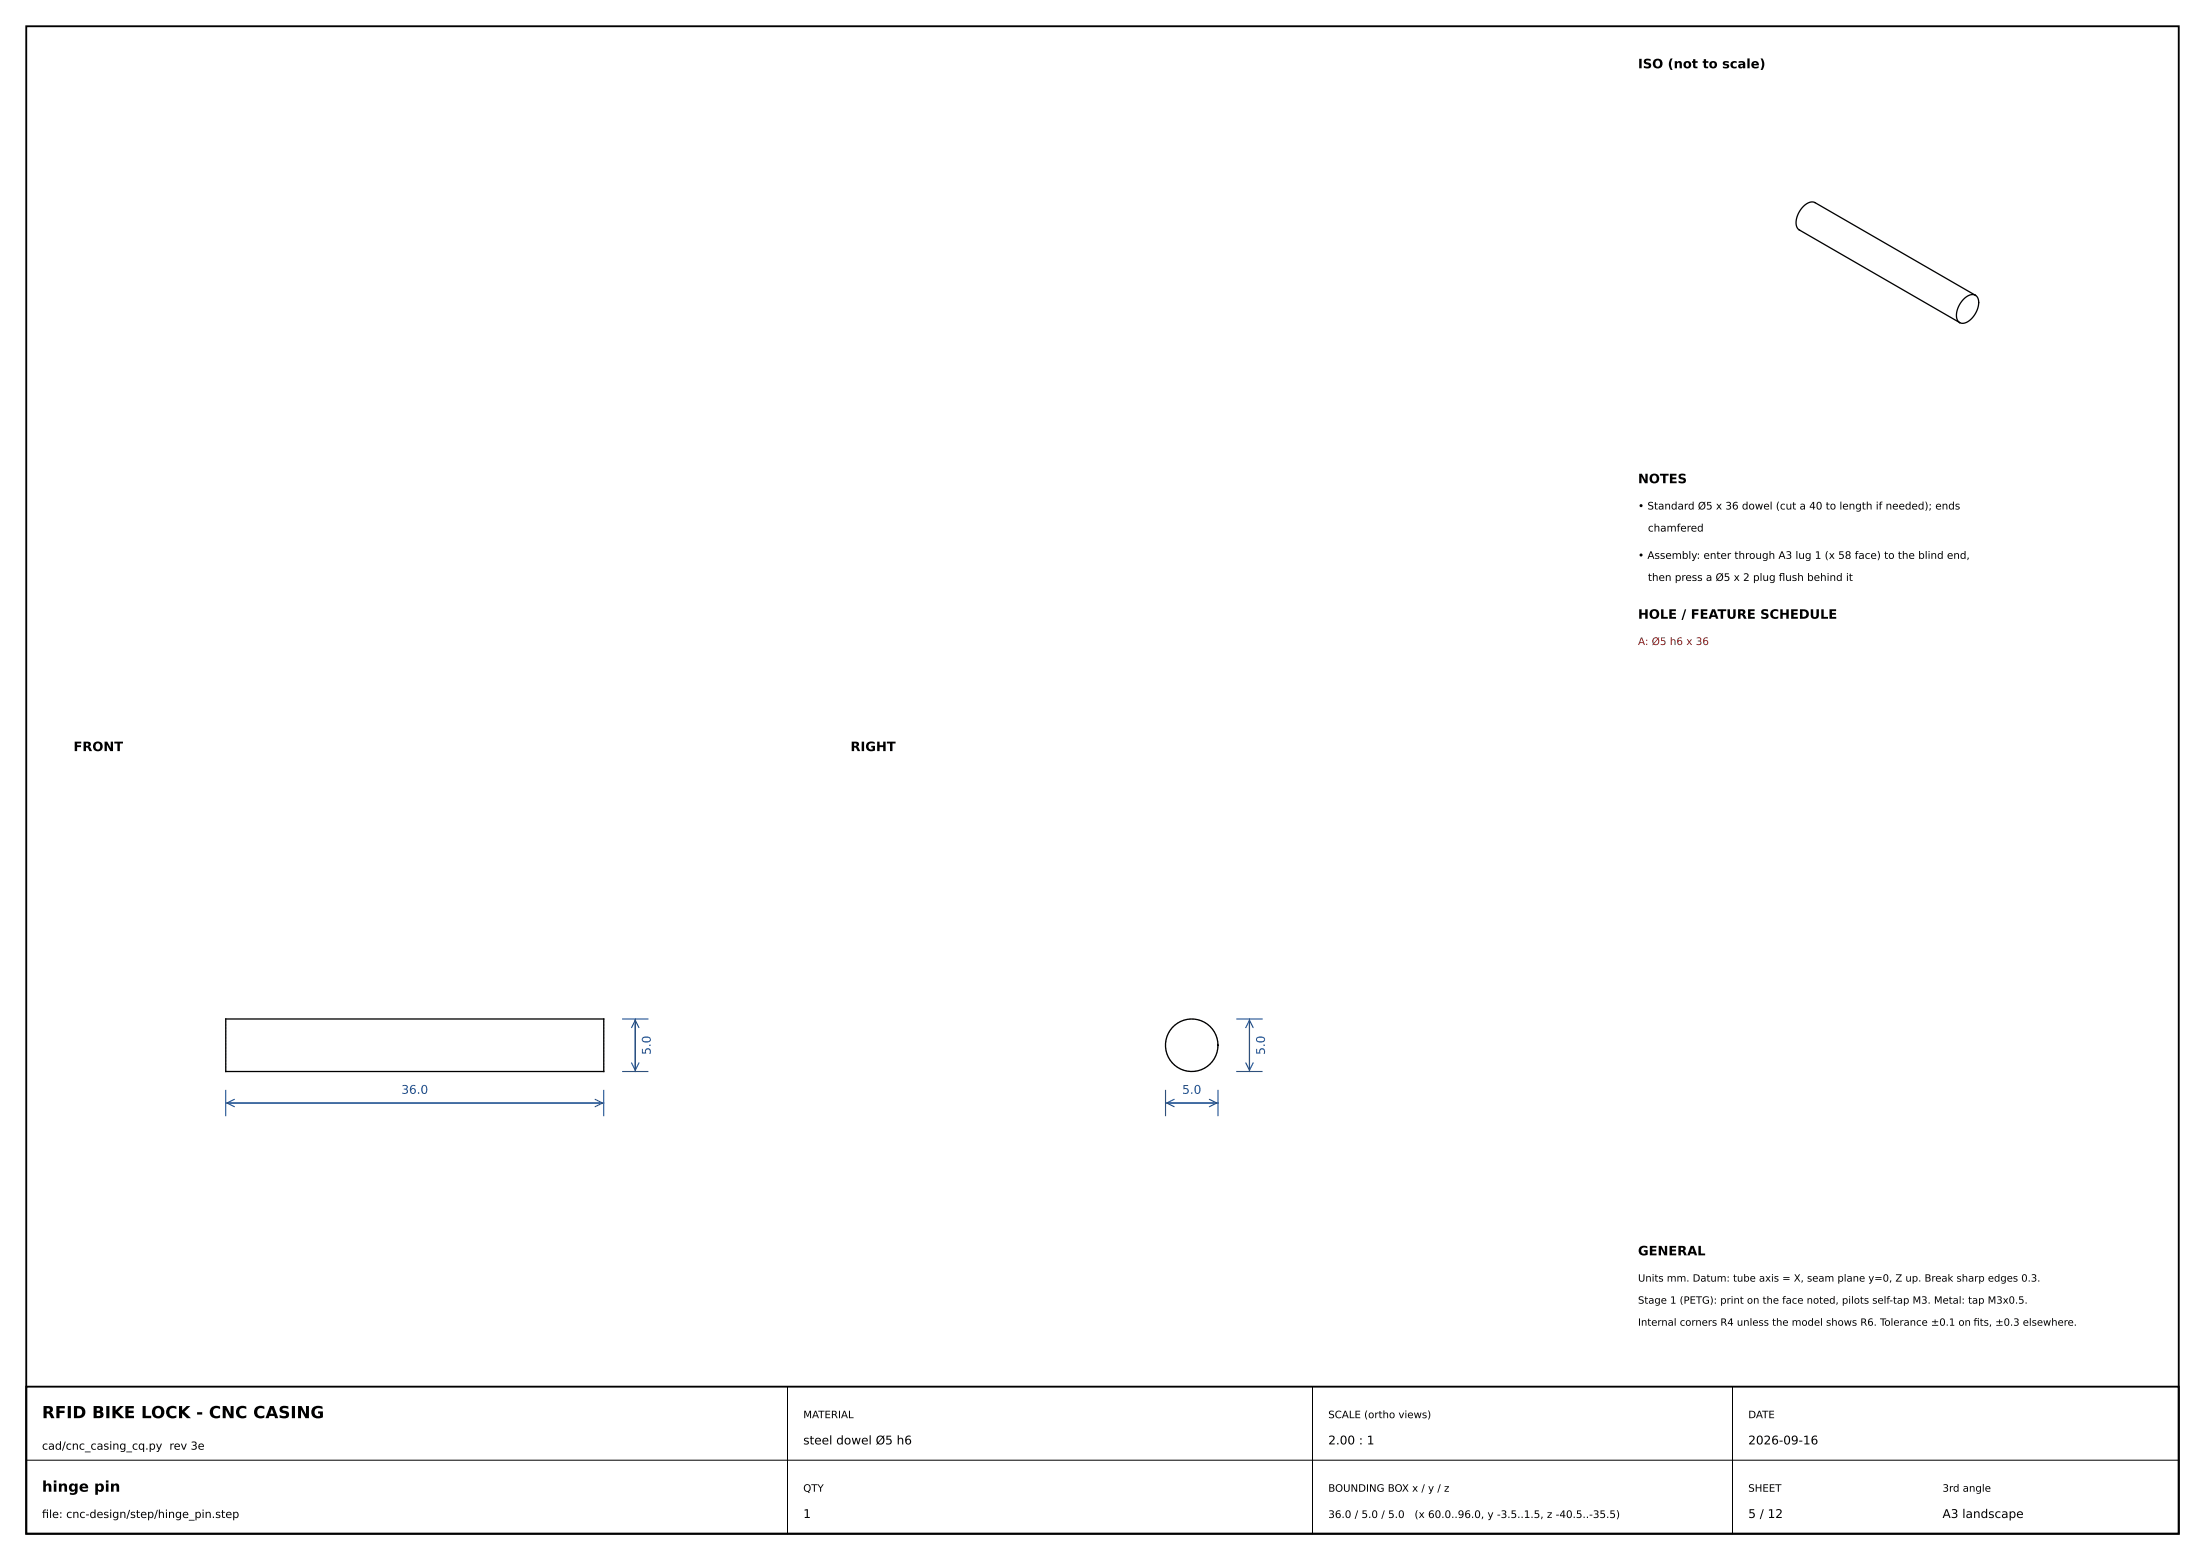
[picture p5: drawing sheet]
<svg xmlns="http://www.w3.org/2000/svg" width="420mm" height="297mm" viewBox="0 0 420 297" stroke-linecap="round" stroke-linejoin="round" font-family="sans-serif">
<defs><g id="words">
<text font-size="3.2" x="8" y="270">RFID BIKE LOCK - CNC CASING</text>
<text font-size="2.8" x="8" y="284">hinge pin</text>
<g font-size="2.5">
<text x="312" y="13">ISO (not to scale)</text>
<text x="312" y="92">NOTES</text>
<text x="312" y="117.8">HOLE / FEATURE SCHEDULE</text>
<text x="14" y="143">FRONT</text>
<text x="162" y="143">RIGHT</text>
<text x="312" y="239">GENERAL</text>
</g>
<g font-size="2.3" fill="#1a4d8f">
<text x="123.9" y="200.8" transform="rotate(-90 123.9 200.8)">5.0</text>
<text x="240.9" y="200.8" transform="rotate(-90 240.9 200.8)">5.0</text>
<text x="76.4" y="208.2">36.0</text>
<text x="225.2" y="208.2">5.0</text>
</g>
<g font-size="2.3">
<text x="153" y="275">steel dowel Ø5 h6</text>
<text x="253" y="275">2.00 : 1</text>
<text x="333" y="275">2026-09-16</text>
<text x="153" y="289">1</text>
<text x="333" y="289">5 / 12</text>
<text x="370" y="289">A3 landscape</text>
</g>
<g font-size="2.1">
<text x="8" y="276">cad/cnc_casing_cq.py rev 3e</text>
<text x="8" y="289">fle: cnc-design/step/hinge_pin.step</text>
<text x="8" y="289">i</text>
</g>
<g font-size="2">
<text x="312" y="97">• Standard Ø5 x 36 dowel (cut a 40 to length if needed); ends</text>
<text x="313.9" y="101.2">chamfered</text>
<text x="312" y="106.4">• Assembly: enter through A3 lug 1 (x 58 face) to the blind end,</text>
<text x="313.9" y="110.6">then press a Ø5 x 2 plug fush behind it</text>
<text x="338.8" y="110.6">l</text>
<text x="253" y="289">36.0 / 5.0 / 5.0</text>
<text x="269.4" y="289">(x 60.0..96.0, y -3.5..1.5, z -40.5..-35.5)</text>
</g>
<text font-size="2" fill="#8a1a1a" x="312" y="122.8">A: Ø5 h6 x 36</text>
<g font-size="1.9">
<text x="312" y="244">Units mm. Datum: tube axis = X, seam plane y=0, Z up. Break sharp edges 0.3.</text>
<text x="312" y="248.2">Stage 1 (PETG): print on the face noted, pilots self-tap M3. Metal: tap M3x0.5.</text>
<text x="312" y="252.4">Internal corners R4 unless the model shows R6. Tolerance ±0.1 on fts, ±0.3 elsewhere.</text>
<text x="375.9" y="252.4">i</text>
<text x="153" y="270">MATERIAL</text>
<text x="253" y="270">SCALE (ortho views)</text>
<text x="333" y="270">DATE</text>
<text x="153" y="284">QTY</text>
<text x="253" y="284">BOUNDING BOX x / y / z</text>
<text x="333" y="284">SHEET</text>
<text x="370" y="284">3rd angle</text>
</g>
</g></defs>
<path d="M5 5h410v287h-410zM5 264h410v28h-410z" fill="none" stroke="#000" stroke-width=".35"/>
<path d="M43 199v-5M115 199v-5M232 199a5 5 0 0 0-7.3-4.4 5 5 0 0 0-.6 8.5 5 5 0 0 0 7.8-3.4l.1-.7M43 204v-5M115 204v-5" fill="none" stroke="#9a9a9a" stroke-width=".19" stroke-dasharray=".4 .2" stroke-linecap="butt"/>
<g fill="none" stroke="#000" stroke-width=".25">
<path d="M376.3 56.2l-30.6-17.6a2.49 2.49 0 0 0-2.8 1.5 2.93 2.93 0 0 0-.3 3.6l30.7 17.7M376.3 56.2l.4 .5 .2 .9a4.2 4.2 0 0 1-3 4l-.6-.2M376.3 56.2a2.49 2.49 0 0 0-2.9 1.5 2.93 2.93 0 0 0-.2 3.7h.1M43 194h72v10h-72z"/>
<circle cx="227" cy="199" r="5"/>
</g>
<g fill="none" stroke="#1a4d8f" stroke-width=".21">
<path d="M118.6 194h4.8M120.3 195.6l.7-1.4 .7 1.4M121 194.2v9.6M121 194v10M235.6 194h4.8M237.3 195.7l.7-1.5 .7 1.5M238 194.2v9.6M238 194v10M43 210h72M43 207.6v4.8M43.2 210h71.6M44.6 209.3l-1.4 .7 1.4 .7"/>
<path d="M113.4 209.3l1.4 .7-1.4 .7M115 207.6v4.8M118.6 204h4.8M120.3 202.4l.7 1.4 .7-1.4M222 210h10M222 207.6v4.8M222.2 210h9.6M223.7 209.3l-1.5 .7 1.5 .7M230.3 209.3l1.5 .7-1.5 .7M232 207.6v4.8M235.6 204h4.8M237.3 202.3l.7 1.5 .7-1.5"/>
</g>
<path d="M5 278h410M150 264v28M250 264v28M330 264v28" fill="none" stroke="#000" stroke-width=".19"/>
<use href="#words"/>
</svg>
